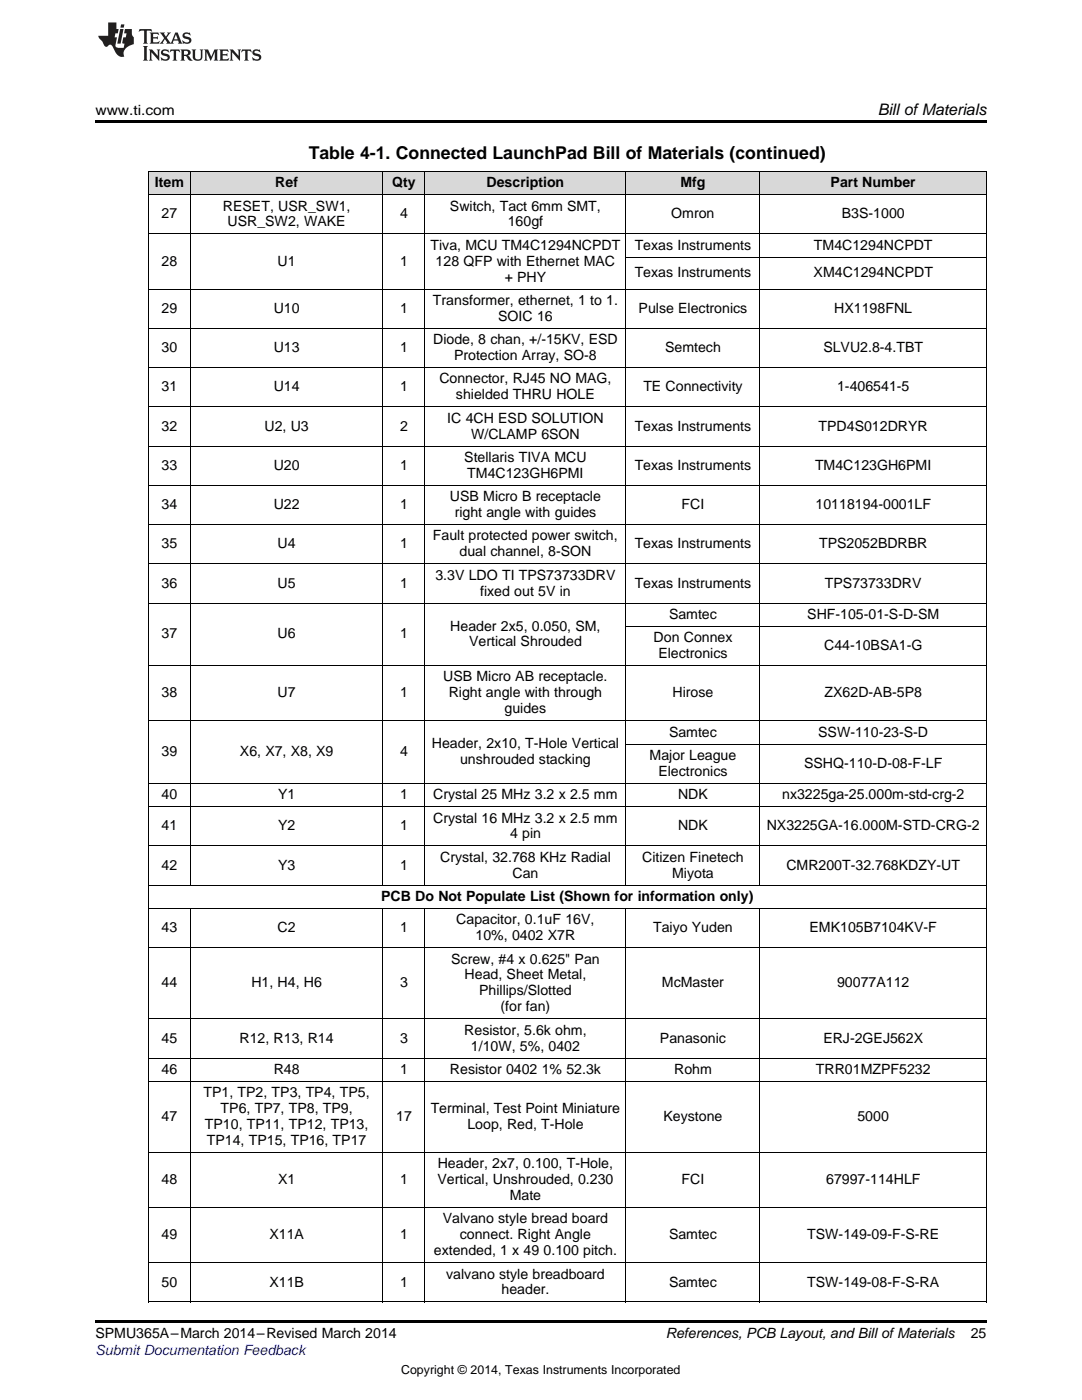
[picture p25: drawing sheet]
<svg xmlns="http://www.w3.org/2000/svg" width="216mm" height="279mm" viewBox="0 0 216 279" stroke-linecap="round" stroke-linejoin="round" font-family="sans-serif">
<defs><g id="words">
<text font-size="3.5" x="61.6" y="31.8">Table 4-1. Connected LaunchPad Bill of Materials (continued)</text>
<text font-size="3.2" x="175.2" y="23">Bill ofMaterials</text>
<g font-size="2.8">
<text x="19" y="23">www.ti.com</text>
<text x="30.9" y="37.4">Item</text>
<text x="54.9" y="37.4">Ref</text>
<text x="78.2" y="37.4">Qty</text>
<text x="97.1" y="37.4">Description</text>
<text x="135.8" y="37.4">Mfg</text>
<text x="165.7" y="37.4">Part Number</text>
<text x="32.2" y="43.6">27</text>
<text x="44.5" y="42">RESET, USR_SW1,</text>
<text x="45.4" y="45.2">USR_SW2, WAKE</text>
<text x="79.8" y="43.6">4</text>
<text x="89.8" y="42">Switch, Tact 6mm SMT,</text>
<text x="101.3" y="45.2">160gf</text>
<text x="133.9" y="43.6">Omron</text>
<text x="168" y="43.6">B3S-1000</text>
<text x="32.2" y="53">28</text>
<text x="55.4" y="53">U1</text>
<text x="79.8" y="53">1</text>
<text x="85.9" y="49.8">Tiva, MCU TM4C1294NCPDT</text>
<text x="86.9" y="53">128 QFP with Ethernet MAC</text>
<text x="126.6" y="49.8">Texas Instruments</text>
<text x="162.4" y="49.8">TM4C1294NCPDT</text>
<text x="100.7" y="56.2">+ PHY</text>
<text x="126.6" y="55.4">Texas Instruments</text>
<text x="162.3" y="55.4">XM4C1294NCPDT</text>
<text x="32.2" y="62.4">29</text>
<text x="54.6" y="62.4">U10</text>
<text x="79.8" y="62.4">1</text>
<text x="86.4" y="60.9">Transformer, ethernet, 1 to 1.</text>
<text x="99.4" y="64">SOIC 16</text>
<text x="127.4" y="62.4">Pulse Electronics</text>
<text x="166.5" y="62.4">HX1198FNL</text>
<text x="32.2" y="70.3">30</text>
<text x="54.6" y="70.3">U13</text>
<text x="79.8" y="70.3">1</text>
<text x="86.4" y="68.7">Diode, 8 chan, +/-15KV, ESD</text>
<text x="90.6" y="71.9">Protection Array, SO-8</text>
<text x="132.7" y="70.3">Semtech</text>
<text x="164.3" y="70.3">SLVU2.8-4.TBT</text>
<text x="87.7" y="76.5">Connector, RJ45 NO MAG,</text>
<text x="32.2" y="78.1">31</text>
<text x="54.6" y="78.1">U14</text>
<text x="79.8" y="78.1">1</text>
<text x="91" y="79.7">shielded THRU HOLE</text>
<text x="128.4" y="78.1">TE Connectivity</text>
<text x="167" y="78.1">1-406541-5</text>
<text x="32.2" y="85.9">32</text>
<text x="52.8" y="85.9">U2, U3</text>
<text x="79.8" y="85.9">2</text>
<text x="89.3" y="84.3">IC 4CH ESD SOLUTION</text>
<text x="94" y="87.5">W/CLAMP 6SON</text>
<text x="126.6" y="85.9">Texas Instruments</text>
<text x="163.3" y="85.9">TPD4S012DRYR</text>
<text x="32.2" y="93.8">33</text>
<text x="54.6" y="93.8">U20</text>
<text x="79.8" y="93.8">1</text>
<text x="92.6" y="92.2">Stellaris TIVA MCU</text>
<text x="93.2" y="95.4">TM4C123GH6PMI</text>
<text x="126.6" y="93.8">Texas Instruments</text>
<text x="162.6" y="93.8">TM4C123GH6PMI</text>
<text x="32.2" y="101.6">34</text>
<text x="54.6" y="101.6">U22</text>
<text x="79.8" y="101.6">1</text>
<text x="89.8" y="100">USB Micro B receptacle</text>
<text x="136" y="101.6">FCI</text>
<text x="162.7" y="101.6">10118194-0001LF</text>
<text x="86.4" y="107.8">Fault protected power switch,</text>
<text x="90.7" y="103.2">right angle with guides</text>
<text x="32.2" y="109.4">35</text>
<text x="55.4" y="109.4">U4</text>
<text x="79.8" y="109.4">1</text>
<text x="91.7" y="111">dual channel, 8-SON</text>
<text x="126.6" y="109.4">Texas Instruments</text>
<text x="163.4" y="109.4">TPS2052BDRBR</text>
<text x="32.2" y="117.3">36</text>
<text x="55.4" y="117.3">U5</text>
<text x="79.8" y="117.3">1</text>
<text x="86.9" y="115.7">3.3V LDO TI TPS73733DRV</text>
<text x="95.8" y="118.9">fixed out 5V in</text>
<text x="126.6" y="117.3">Texas Instruments</text>
<text x="164.6" y="117.3">TPS73733DRV</text>
<text x="89.9" y="125.8">Header 2x5, 0.050, SM,</text>
<text x="133.5" y="123.5">Samtec</text>
<text x="161.1" y="123.5">SHF-105-01-S-D-SM</text>
<text x="32.2" y="127.4">37</text>
<text x="55.4" y="127.4">U6</text>
<text x="79.8" y="127.4">1</text>
<text x="93.6" y="129">Vertical Shrouded</text>
<text x="130.4" y="128.2">Don Connex</text>
<text x="131.4" y="131.3">Electronics</text>
<text x="164.5" y="129.8">C44-10BSA1-G</text>
<text x="88.4" y="136">USB Micro AB receptacle.</text>
<text x="32.2" y="139.2">38</text>
<text x="55.4" y="139.2">U7</text>
<text x="79.8" y="139.2">1</text>
<text x="89.5" y="139.2">Right angle with through</text>
<text x="100.7" y="142.3">guides</text>
<text x="134.2" y="139.2">Hirose</text>
<text x="164.5" y="139.2">ZX62D-AB-5P8</text>
<text x="86.2" y="149.3">Header, 2x10, T-Hole Vertical</text>
<text x="133.5" y="147">Samtec</text>
<text x="163.3" y="147">SSW-110-23-S-D</text>
<text x="32.2" y="150.9">39</text>
<text x="47.9" y="150.9">X6, X7, X8, X9</text>
<text x="79.8" y="150.9">4</text>
<text x="91.8" y="152.5">unshrouded stacking</text>
<text x="129.6" y="151.7">Major League</text>
<text x="131.4" y="154.8">Electronics</text>
<text x="160.4" y="153.2">SSHQ-110-D-08-F-LF</text>
<text x="32.2" y="159.5">40</text>
<text x="55.5" y="159.5">Y1</text>
<text x="79.8" y="159.5">1</text>
<text x="86.5" y="159.5">Crystal 25 MHz 3.2 x 2.5 mm</text>
<text x="135.3" y="159.5">NDK</text>
<text x="156.1" y="159.5">nx3225ga-25.000m-std-crg-2</text>
<text x="32.2" y="165.7">41</text>
<text x="55.5" y="165.7">Y2</text>
<text x="79.8" y="165.7">1</text>
<text x="86.5" y="164.1">Crystal 16 MHz 3.2 x 2.5 mm</text>
<text x="101.8" y="167.3">4 pin</text>
<text x="135.3" y="165.7">NDK</text>
<text x="153" y="165.7">NX3225GA-16.000M-STD-CRG-2</text>
<text x="32.2" y="173.6">42</text>
<text x="55.5" y="173.6">Y3</text>
<text x="79.8" y="173.6">1</text>
<text x="87.8" y="172">Crystal, 32.768 KHz Radial</text>
<text x="128.1" y="172">Citizen Finetech</text>
<text x="156.9" y="173.6">CMR200T-32.768KDZY-UT</text>
<text x="76.1" y="179.8">PCB Do Not Populate List (Shown for information only)</text>
<text x="102.3" y="175.2">Can</text>
<text x="134.1" y="175.2">Miyota</text>
<text x="91.1" y="184.5">Capacitor, 0.1uF 16V,</text>
<text x="32.2" y="186.1">43</text>
<text x="55.4" y="186.1">C2</text>
<text x="79.8" y="186.1">1</text>
<text x="94.9" y="187.6">10%, 0402 X7R</text>
<text x="130.3" y="186.1">Taiyo Yuden</text>
<text x="161.5" y="186.1">EMK105B7104KV-F</text>
<text x="32.2" y="197.1">44</text>
<text x="50.2" y="197.1">H1, H4, H6</text>
<text x="79.8" y="197.1">3</text>
<text x="90" y="192.3">Screw, #4 x 0.625&quot; Pan</text>
<text x="92.7" y="195.5">Head, Sheet Metal,</text>
<text x="132.1" y="197.1">McMaster</text>
<text x="167" y="197.1">90077A112</text>
<text x="95.6" y="198.6">Phillips/Slotted</text>
<text x="99.9" y="201.8">(for fan)</text>
<text x="32.2" y="208.1">45</text>
<text x="47.8" y="208.1">R12, R13, R14</text>
<text x="79.8" y="208.1">3</text>
<text x="92.6" y="206.5">Resistor, 5.6k ohm,</text>
<text x="94" y="209.7">1/10W, 5%, 0402</text>
<text x="131.7" y="208.1">Panasonic</text>
<text x="164.3" y="208.1">ERJ-2GEJ562X</text>
<text x="32.2" y="214.3">46</text>
<text x="54.6" y="214.3">R48</text>
<text x="79.8" y="214.3">1</text>
<text x="89.8" y="214.3">Resistor 0402</text>
<text x="108.1" y="214.3">1% 52.3k</text>
<text x="134.5" y="214.3">Rohm</text>
<text x="162.8" y="214.3">TRR01MZPF5232</text>
<text x="40.6" y="219">TP1, TP2, TP3, TP4, TP5,</text>
<text x="32.2" y="223.7">47</text>
<text x="40.9" y="225.3">TP10, TP11, TP12, TP13,</text>
<text x="44" y="222.1">TP6, TP7, TP8, TP9,</text>
<text x="79.1" y="223.7">17</text>
<text x="85.9" y="222.1">Terminal, Test Point Miniature</text>
<text x="93.3" y="225.3">Loop, Red, T-Hole</text>
<text x="132.4" y="223.7">Keystone</text>
<text x="171.1" y="223.7">5000</text>
<text x="41.3" y="228.5">TP14, TP15, TP16, TP17</text>
<text x="87.3" y="233.2">Header, 2x7, 0.100, T-Hole,</text>
<text x="32.2" y="236.3">48</text>
<text x="55.5" y="236.3">X1</text>
<text x="79.8" y="236.3">1</text>
<text x="87.3" y="236.3">Vertical, Unshrouded, 0.230</text>
<text x="101.7" y="239.5">Mate</text>
<text x="136" y="236.3">FCI</text>
<text x="164.9" y="236.3">67997-114HLF</text>
<text x="88.4" y="244.2">Valvano style bread board</text>
<text x="32.2" y="247.3">49</text>
<text x="53.8" y="247.3">X11A</text>
<text x="79.8" y="247.3">1</text>
<text x="86.6" y="250.5">extended, 1 x 49</text>
<text x="91.8" y="247.3">connect. Right Angle</text>
<text x="108.5" y="250.5">0.100 pitch.</text>
<text x="133.5" y="247.3">Samtec</text>
<text x="161.1" y="247.3">TSW-149-09-F-S-RE</text>
<text x="32.2" y="256.8">50</text>
<text x="53.8" y="256.8">X11B</text>
<text x="79.8" y="256.8">1</text>
<text x="89" y="255.2">valvano style breadboard</text>
<text x="133.5" y="256.8">Samtec</text>
<text x="161.1" y="256.8">TSW-149-08-F-S-RA</text>
<text x="100.1" y="258.3">header.</text>
<text x="19" y="267.1">SPMU365A–March 2014–Revised March 2014</text>
<text x="132.9" y="267.1">References, PCB Layout, and Bill ofMaterials</text>
<text x="193.7" y="267">25</text>
</g>
<text font-size="2.8" fill="#00f" x="19" y="270.4">Submit Documentation Feedback</text>
<text font-size="2.5" x="80" y="274.2">Copyright © 2014, Texas Instruments Incorporated</text>
</g></defs>
<g fill="#d8d8d8">
<path d="M29.6 34.3h8.4v4.6h-8.4z"/>
<path d="M38 34.3h38.4v4.6h-38.4z"/>
<path d="M76.4 34.3h8.4v4.6h-8.4z"/>
<path d="M84.8 34.3h40.1v4.6h-40.1z"/>
<path d="M124.9 34.3h26.8v4.6h-26.8z"/>
<path d="M151.7 34.3h45.1v4.6h-45.1z"/>
</g>
<path d="M19 24h177.8v.6h-177.8zM19 263.5h177.8v.6h-177.8z" fill="#000"/>
<g fill="none" stroke="#000" stroke-width=".2">
<path d="M29.6 38.9h167.2M29.6 34.2h167.2M29.7 34.3v225.6M37.9 34.3v142.4M76.4 34.3v142.4M84.8 34.3v142.4M124.9 34.3v142.4M151.6 34.3v142.4M196.8 34.3v225.6M29.6 57.7h167.2M29.6 46.7h167.2M124.9 51.3h71.9"/>
<path d="M29.6 73.4h167.2M29.6 65.5h167.2M29.6 96.9h167.2M29.6 89h167.2M29.6 81.2h167.2M29.6 112.5h167.2M29.6 104.7h167.2M29.6 132.8h167.2M29.6 120.4h167.2M124.9 125h71.9M29.6 156.3h167.2M29.6 143.8h167.2"/>
<path d="M124.9 148.5h71.9M29.6 176.7h167.2M29.6 168.8h167.2M29.6 161h167.2M29.6 189.1h167.2M29.6 181.3h167.2M37.9 181.4v78.5M76.4 181.4v78.5M84.8 181.4v78.5M124.9 181.4v78.5M151.6 181.4v78.5M29.6 215.8h167.2"/>
<path d="M29.6 211.2h167.2M29.6 203.3h167.2M29.6 230h167.2M29.6 259.8h167.2M29.6 252h167.2M29.6 241h167.2"/>
</g>
<g fill="#231f20">
<path d="M27.8 5.8l-.1 .6 .5-.3h.5l.1 .2v2.1l-.3 .3h1l-.2-.3v-2.1v-.2h.6l.4 .3-.1-.6zM29.9 6.5l.2 .4v1.5l-.2 .3h1.8l.1-.5a1.04 1.04 0 0 1-1.2 .1v-.6h.5l.4 .2v-.7l-.4 .2h-.5v-.6h.8l.3 .2-.1-.5zM31.9 6.5l.9 1.1-1 1.1h.9l-.2-.2 .4-.7 .5 .7-.2 .2h1.5l-.2-.2 .1-.4h.9l.2 .4-.2 .2h.9l-.2-.3-.7-1.9h-.5l-.9 2.1-.8-1.1 .8-1h-.8l.2 .3-.4 .5-.4-.6 .2-.2zM35.1 6.9l.4 .9h-.8zM36.6 6.6a.63 .63 0 0 0-.2 .7 .63 .63 0 0 0 .6 .4l.6 .2 .2 .2a.75 .75 0 0 1-.8 .4 .75 .75 0 0 1-.6-.5l.1 .7 .2-.1a1.11 1.11 0 0 0 1.5-.5 1.13 1.13 0 0 0-1.3-.9v-.3a1.04 1.04 0 0 1 1.1 .2l-.1-.6-.2 .1-.5-.1zM28.5 9.2l.3 .3v2.2l-.3 .4h1l-.2-.4v-2.2l.2-.3zM29.7 9.9l.2 .3v1.5l-.2 .4h.7l-.2-.4v-1.3l1.6 1.7v-1.9l.2-.3h-.7l.2 .3v.9l-1.1-1.2zM32.3 10a.62 .62 0 0 0-.2 .7 .62 .62 0 0 0 .6 .4l.6 .2 .2 .2a.76 .76 0 0 1-.8 .4 .76 .76 0 0 1-.6-.5l.1 .7 .2-.1a1.11 1.11 0 0 0 1.5-.6 1.13 1.13 0 0 0-1.3-.8v-.3a1.04 1.04 0 0 1 1.1 .1l-.1-.5-.2 .1-.5-.2zM34 9.9l-.1 .6a.61 .61 0 0 1 .7-.3l.1 1.5-.3 .4h1l-.3-.4 .1-1.5a.63 .63 0 0 1 .7 .3l-.1-.6zM36 9.9l.2 .3v1.5l-.2 .4h.9l-.2-.2v-.7l.6 .2a.76 .76 0 0 0 1.1 .6l-1-.9a.58 .58 0 0 0 .6-.6 .58 .58 0 0 0-.5-.6zM36.7 10.2l.1-.1a.45 .45 0 0 1 .6 .1 .45 .45 0 0 1 .1 .5l-.8 .2zM38.2 9.9l.2 .2a2.17 2.17 0 0 0 .4 1.9 .99 .99 0 0 0 1.6-.7v-1.1l.2-.3h-.7l.1 .2a1.92 1.92 0 0 1-.1 1.7 .6 .6 0 0 1-1-.5v-1.1l.2-.3zM40.7 9.9l.2 .3v1.5l-.2 .4h.7l-.2-.4v-1.4l.8 1.8 .9-1.8v1.4l-.2 .4h.9l-.3-.4v-1.5l.3-.3h-.8l-.6 1.4-.7-1.4zM43.7 9.9l.3 .3v1.5l-.3 .4h1.9l.1-.6a1.04 1.04 0 0 1-1.3 .2v-.6h.6l.4 .1v-.6l-.4 .2h-.6l.1-.6h.7l.4 .2-.1-.5zM45.8 9.9l.2 .3v1.5l-.2 .4h.8l-.3-.4v-1.3l1.6 1.7v-1.9l.2-.3h-.7l.2 .3v.9l-1.1-1.2zM48.3 9.9l-.1 .6a.61 .61 0 0 1 .7-.3v1.5l-.2 .4h.9l-.2-.4v-1.5a.63 .63 0 0 1 .8 .3l-.1-.6zM50.6 10a.62 .62 0 0 0-.2 .7 .62 .62 0 0 0 .6 .4l.6 .2 .1 .2a.76 .76 0 0 1-.7 .4 .76 .76 0 0 1-.6-.5l.1 .7 .1-.1a1.11 1.11 0 0 0 1.5-.6 1.13 1.13 0 0 0-1.2-.8l-.1-.3a1.04 1.04 0 0 1 1.2 .1l-.2-.5-.1 .1-.5-.2z"/>
<path d="M21.6 4.5v2.6h-2l.1 .4 .8 .9a.91 .91 0 0 0 .9 .9 .56 .56 0 0 1 .5-.4 .56 .56 0 0 1 .5 .3l.4 .8a1.53 1.53 0 0 0 2 1.3 1.54 1.54 0 0 1 1-2.1l.9-.4-.1-1.4a1.52 1.52 0 0 1-.3-1.6h-1.4l-.1 .9h.5l-.2 .8h-.5l-.2 .9v.2l.4 .1-.1 .9a1.93 1.93 0 0 1-1.6-.3l.2-1.8h-.4l.1-.8h.5l.2-.9h-.5v-1.3zM24 5.8l-.6 2.9h.7l.5-2.9zM24.2 4.9l-.2 .6h.7l.1-.6z"/>
</g>
<use href="#words"/>
</svg>
